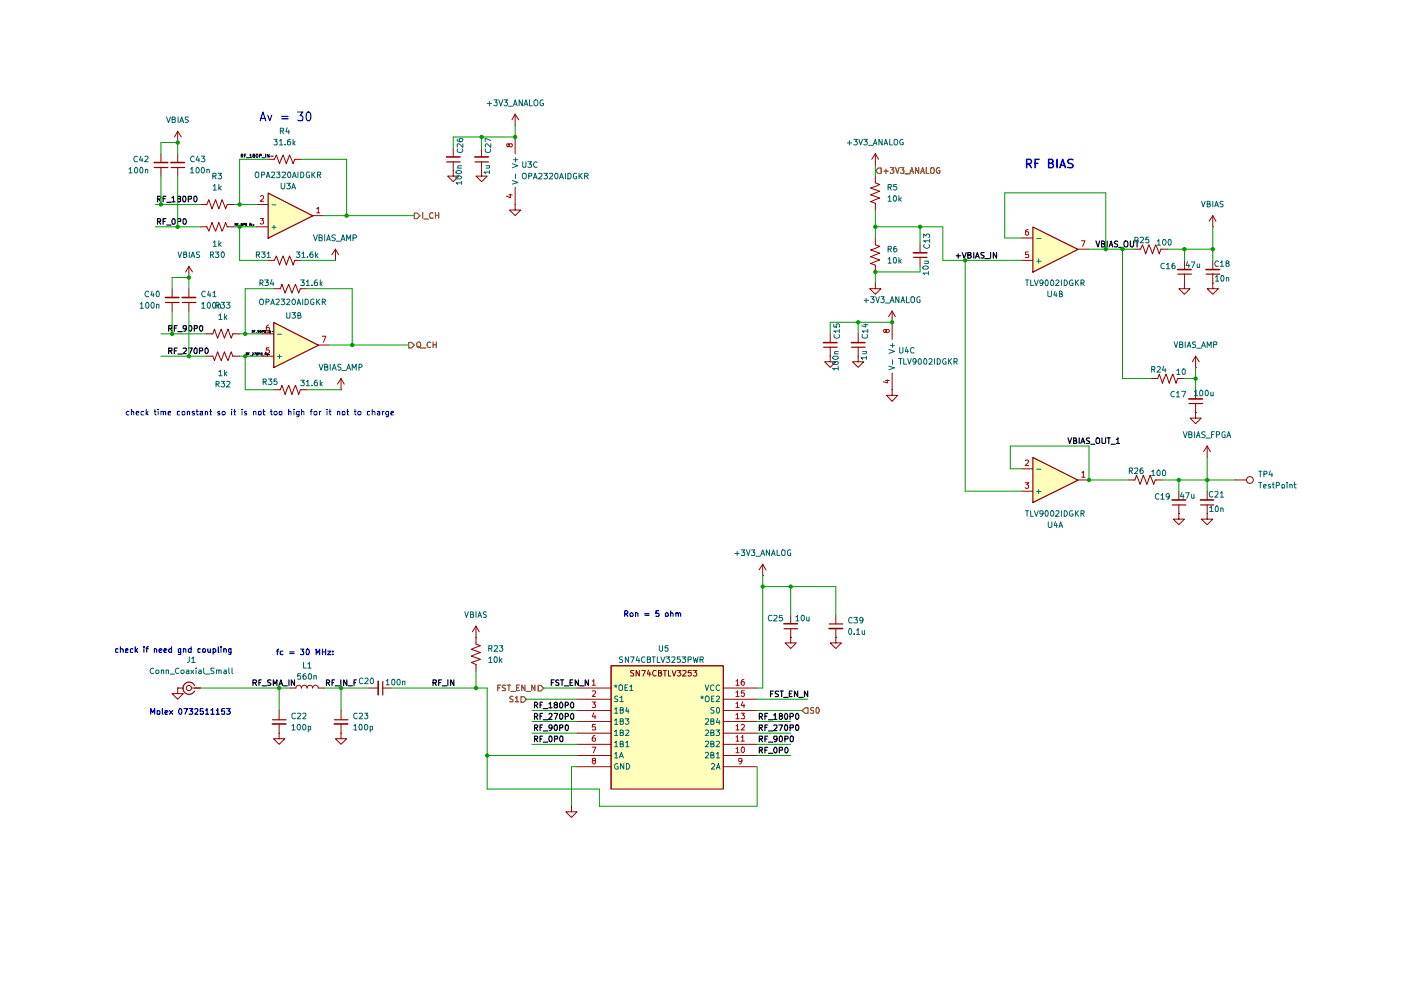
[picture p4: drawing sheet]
<svg xmlns="http://www.w3.org/2000/svg" width="297mm" height="210mm" viewBox="0 0 297 210" stroke-linecap="round" stroke-linejoin="round" font-family="sans-serif">
<g fill="#ffb">
<path d="M219 97l9.6 4.8-9.6 4.8z"/>
<path d="M219 48.1l9.6 4.8-9.6 4.8z"/>
<path d="M56.9 40.9l9.4 4.9-9.4 4.7z"/>
<path d="M58 68.4l9.5 4.8-9.5 4.7z"/>
<path d="M129.6 141.2h23.8v26.1h-23.8z"/>
</g>
<g fill="none" stroke="#910000" stroke-width=".21">
<path d="M240.4 52.8h1.4l.4-.9 .7 1.9 .7-1.9 .7 1.9 .7-1.9 .8 1.9 .3-1h1.5M251.1 55.2v1.9M251.1 58.1v1.9M257.1 48.1h.1M257.1 45.7l-.7 1.2M257.1 45.7l.7 1.2M257.1 45.7v2.4M257.1 55.2v1.9M257.1 58.1v1.9M251.1 60v1.2h1.2l-1.2 1.2-1.2-1.2h1.2M251.1 60h.1M253.5 77.9h.1"/>
<path d="M253.5 75.5v2.4M253.5 75.5l-.7 1.2M253.5 75.5l.8 1.2M257.1 60v1.2h1.2l-1.2 1.2-1.2-1.2h1.2M257.1 60h.1M216.6 99.4h2.3M244 80.3h1.4l.4-1 .7 2 .7-2 .7 2 .8-2 .6 2 .4-1h1.4M253.5 87.5v1.1h1.2l-1.2 1.2-1.2-1.2h1.2M253.5 87.5h.1M253.5 82.6v2M253.5 85.5v2M255.9 96.9h.1"/>
<path d="M255.9 94.6v2.3M255.9 94.6l-.7 1.2M255.9 94.6l.7 1.2M161.7 119.6l-.7 1.2M161.7 119.6l.7 1.2M161.7 119.6v2.4M216.6 104.1h2.3M228.5 101.8h2.4M239.2 101.8h1.4l.4-1 .7 1.9 .7-1.9 .8 1.9 .6-1.9 .8 1.9 .3-.9h1.5M249.9 108.9v1.2h1.2l-1.2 1.2-1.1-1.2h1.1M249.9 108.9h.1M249.9 104.1v1.9"/>
<path d="M249.9 107v1.9M255.9 108.9v1.2h1.2l-1.2 1.2-1.2-1.2h1.2M255.9 108.9h.1M255.9 104.1v1.9M255.9 107v1.9M261.9 101.8h2.3M161.7 122h.1M167.6 135.1v1.2h1.2l-1.2 1.2-1.1-1.2h1.1M167.6 135.1h.1M167.6 130.4v1.8M167.6 133.3v1.8M122.3 145.9h7.2"/>
<path d="M122.3 148.3h7.2M122.3 150.6h7.2M122.3 153h7.2M122.3 155.4h7.2M122.3 157.8h7.2M129.5 141.1h23.8v26.2h-23.8zM134.4 142.2h-.5l-.2 .1 .2 .4 .5 .1v.4l-.2 .1h-.5M135.6 142.2v1.1l-.7-1.1v1.1M136.1 142.2h.7l-.5 1.1M137.5 142.1l-.3 .8h.8M137.8 142.5v.8M139.1 142.2h-.5a.67 .67 0 0 0-.3 .6 .67 .67 0 0 0 .6 .5l.2-.1"/>
<path d="M139.6 142.7h.5l.1-.5h-.6v1.1h.6l.1-.4-.3-.2M140.6 142.2h.7M141 142.2v1.1M141.7 142.2v1.1h.5M142.5 142.2l.4 1.1 .4-1.1M143.6 142.2h.8l-.5 .4 .4 .1 .1 .4-.3 .2h-.3l-.2-.1M144.8 142.2h.6l.1 .3-.8 .8h.8M146.6 142.2h-.6l-.1 .5h.7v.5l-.2 .1h-.4l-.1-.1M147 142.2h.7l-.4 .4 .4 .1v.6h-.5l-.2-.1M153.3 145.9h7.2M153.3 148.3h7.2M153.3 150.6h7.2"/>
<path d="M153.3 153h7.2M153.3 155.4h7.2M153.3 157.8h7.2M122.3 160.2h7.2M122.3 162.6h7.2M129.6 167.3v-26.1h23.8v26.1M153.3 160.2h7.2M153.3 162.6h7.2"/>
<circle cx="265" cy="101.8" r=".72"/>
</g>
<path d="M249.7 58.1h2.9M255.7 58.1h2.9M219 97l9.6 4.8-9.6 4.8zM252.1 85.6h2.9M248.5 107.1h2.9M254.6 107.1h2.7M166.2 133.3h2.9" fill="none" stroke="#910000" stroke-width=".25"/>
<path d="M249.7 57.1h2.9M255.7 57.1h2.9M252.1 84.6h2.8M248.5 106h2.9M254.5 106h2.8M166.2 132.2h2.9" fill="none" stroke="#910000" stroke-width=".34"/>
<g fill="none" stroke="#b90000" stroke-width=".21">
<path d="M217.4 97.7l.4-.2 .3 .4-.8 .8h.8M217.3 102.4h.8l-.4 .4 .4 .2-.1 .5h-.5l-.2-.1M229.4 100.2l.3-.3v1.3M229.4 101.2h.6M125.6 144.4l.3-.3v1.2M125.6 146.6h.6v.4l-.6 .7h.6M125.6 148.8h.6l-.3 .5 .3 .1v.5h-.6M125.6 158.4h.7l-.5 1.2M125.6 145.3h.6M125.9 151.1l-.3 .9h.7M126.2 156l-.5 .1-.1 .9 .1 .1h.5v-.6h-.5l-.1 .1M126.2 151.6v.8"/>
<path d="M126.2 153.6h-.6v.6l.6-.1v.6h-.6M156 158.7l.4-.3v1.2M156 156.3l.4-.3v1.1M156 153.9l.4-.3v1.2M156 151.6l.4-.4v1.2M156 149.2l.4-.4v1.2M156 146.8l.4-.3v1.2M156 144.4l.4-.3v1.2M156 145.3h.7M156 159.6h.7M156 157.1h.7M156 154.8h.7"/>
<path d="M156 152.4h.7M156 150h.7M156 147.7h.7M157.1 156.3h.2l.2-.3v1.1M157.1 153.8l.2-.2h.3l.2 .2v.3l-.7 .7h.7M157.1 151.2h.7l-.3 .4 .3 .2v.5h-.7M157.1 157.1h.7M157.3 158.4h.3l.2 .2v.7l-.2 .3a.71 .71 0 0 1-.3-1.2zM157.5 148.8l-.4 .8h.8M157.7 144.1l-.4 .1a.82 .82 0 0 0 .1 1.1l.4-.2v-.5l-.4-.1-.3 .3M157.7 149.3v.7M157.8 146.5h-.6l-.1 .5h.7v.5l-.2 .2h-.3l-.2-.2"/>
<path d="M125.8 161.3l-.2-.3 .1-.2h.5v.3l-.6 .4v.2l.2 .3 .4-.2v-.4l-.1-.1M157.3 161.3l-.2 .2h-.4l-.1-.6 .5-.1 .2 .2-.2 .8-.4 .2"/>
</g>
<g fill="none" stroke="#006665" stroke-width=".21">
<path d="M219.8 99.5h.9M219.8 104.2h.9M220.2 103.8v.8M130.2 145.4l.4 .1 .2-.1M130.3 150.4l.3-.4v1.2M130.3 152.7l.3-.3v1.2M130.3 155.1l.3-.3v1.2M130.3 157.5l.3-.4v1.2M130.3 159.9l.3-.4v1.2M130.3 151.2h.7M130.3 153.6h.7M130.3 156h.7"/>
<path d="M130.3 158.3h.7M130.4 145.7l.2-.2 .1 .2M130.6 145.2v.3M131 147.7l-.4-.1-.3 .2 .1 .3 .5 .2v.5h-.6M131.2 145.4l.3-.2 .5 .2v.8l-.2 .2h-.4l-.2-.2zM131.4 147.9l.4-.3v1.2M131.4 148.8h.8M131.5 150.5h.5l.2-.3-.2-.2h-.5v1.2h.5l.2-.2v-.3l-.3-.2M131.5 152.9h.5l.2-.3-.2-.2h-.5v1.2h.5l.2-.2v-.3l-.3-.2M131.5 155.4h.4l.3-.3-.1-.2-.6-.1v1.2h.5l.2-.1v-.5h-.3M131.5 157.7h.4l.3-.2-.1-.3-.6-.1v1.2h.5l.2-.1v-.4l-.3-.1M132.5 145.8h.4"/>
<path d="M132.6 152.4h.7l-.4 .4 .4 .1v.4l-.2 .3h-.3l-.2-.2M132.7 154.9l.4-.1 .2 .3-.7 .9h.7M132.7 157.5l.3-.4v1.2M132.7 158.3h.6M132.9 149.9l-.2 .9h.6M133.1 145.2h-.6v1.2h.6M133.2 150.4v.8M133.5 145.5h.2l.2-.3v1.2M133.5 146.4h.7M148.6 147.7l.2 .2 .4-.2M148.7 148.1l.1-.2 .2 .2M148.8 147.6v.3"/>
<path d="M149.5 159.7l.2-.2h.3l.2 .2v.3l-.7 .7h.7M149.5 157.2h.7v.4l-.7 .7h.7M149.5 154.9h.7v.4l-.7 .7h.7M149.5 152.5h.7v.4l-.7 .7h.7M149.5 145.2l.4 1.2 .4-1.2M149.6 147.7l.3-.1 .3 .1a.87 .87 0 0 1 0 1.1h-.5l-.2-.4zM150.7 157.7h.4l.3-.2-.1-.3-.6-.1v1.2h.5l.2-.1v-.4l-.3-.1M150.7 155.4h.4l.3-.3-.1-.2-.6-.1v1.2h.5l.2-.1v-.5h-.3M150.7 152.9h.5l.2-.3-.2-.2h-.5v1.2h.5l.2-.2v-.3l-.3-.2M150.9 148.2h.3M151.4 150h-.5l-.2 .2 .2 .3 .5 .2v.3l-.2 .2-.5-.1M151.4 147.6h-.5v1.2h.5"/>
<path d="M151.4 145.4l-.3-.2a.67 .67 0 0 0-.5 .5 .67 .67 0 0 0 .3 .7l.5-.1M151.8 154.8h.8l-.5 .4 .4 .1v.6h-.7M151.9 159.9l.3-.4v1.2M151.9 157.2l.4-.1 .3 .4-.8 .8h.8M151.9 147.7l.4-.1 .3 .3-.8 .9h.8M152 150.1l.1-.1a.59 .59 0 0 1 .5 .4 .59 .59 0 0 1-.1 .6l-.2 .2-.3-.2zM152.1 152.3l-.2 .9h.8M152.5 152.7v.9M152.6 145.4l-.3-.2a.67 .67 0 0 0-.5 .5 .67 .67 0 0 0 .3 .7l.5-.1M130.3 160.7h.7M131 162l-.1-.1a.66 .66 0 0 0-.6 .5 .66 .66 0 0 0 .3 .7l.5-.1v-.4h-.3M131.3 160.7l.4-1.2 .5 1.2"/>
<path d="M131.4 160.4h.6M132.2 161.9v1.2l-.6-1.2v1.2M132.8 161.9a.66 .66 0 0 1 .7 .4 .66 .66 0 0 1-.2 .8h-.5zM150.7 160.1l.6-.1 .1-.2-.3-.3h-.4v1.2h.6l.1-.5-.3-.1M150.9 162.1l.4-.2 .3 .3-.8 .9h.8M151.9 163.1l.4-1.2 .4 1.2M151.9 160.7h.7M152 162.7h.6"/>
</g>
<g fill="none" stroke="#0f0f0f" stroke-width=".25">
<path d="M232.4 51.1l.4 1.3 .3-1.3M233.6 51.7l.5-.1 .1-.2-.2-.3h-.4v1.3l.6-.2v-.4l-.2-.1M234.7 51.1v1.3M235.2 52.4l.4-1.3 .3 1.3M235.2 51.9h.6M236.9 51.2l-.4-.1-.2 .3v.2l.6 .3v.3l-.1 .2-.5-.1M237.2 52.5h.9M238.4 51.3l.5-.2a.86 .86 0 0 1 0 1.3 .46 .46 0 0 1-.6-.5zM239.6 51.1v1l.3 .3 .4-.3v-1M240.7 51.1h.7M241.1 51.1v1.3M226.4 92.8l.4 1.2 .4-1.2"/>
<path d="M227.6 93.4l.5-.1v-.4l-.5-.1v1.2h.5l.2-.3-.3-.3M228.8 92.8v1.2M229.2 94l.4-1.2 .4 1.2M229.3 93.7h.6M231 92.9h-.6v.4l.5 .2 .1 .4-.1 .1h-.6M231.3 94.2h.8M232.6 92.8l.5 .2v.9l-.1 .1h-.5a.86 .86 0 0 1 .1-1.2zM233.6 92.8v1.1l.2 .1h.4l.2-.1v-1.1M234.7 92.8h.7M235.1 92.8v1.2M235.6 94.2h.8M236.7 93.2l.3-.4v1.2"/>
<path d="M236.7 94h.7M161 154.3l.6-.1v-.5h-.6v1.2M161 156.7h.6v-.6h-.6v1.2M161 159h.6v-.5h-.6v1.1M161 151.9l.6-.1v-.5h-.6v1.2M161.2 154.3l.5 .6M161.2 156.7l.5 .6M161.2 159l.5 .6M161.2 151.9l.5 .6M162.2 154.2h.4M162.2 156.7h.4M162.2 159h.4"/>
<path d="M162.2 151.8h.4M162.8 153.7h-.6v1.2M162.8 156.1h-.6v1.2M162.8 158.5h-.6v1.1M162.8 151.3h-.6v1.2M162.9 155h1M162.9 157.4h1M162.9 159.7h1M162.9 152.6h1M163.4 147.1h.4M164 146.5h-.6v1.2M164 153.8h.7v.4l-.7 .7h.7"/>
<path d="M164 151.6h.2l.2-.3v1.2M164 152.5h.7M164.2 158.5h.3l.2 .2v.7l-.3 .2a.7 .7 0 0 1-.2-1.1zM164.7 156.6l-.2 .2h-.2l-.3-.2v-.3l.2-.2 .5 .1v.8l-.5 .3M165.1 146.6h-.7v.4l.7 .4-.2 .3h-.5M165.1 153.7h.8l-.5 1.2M165.2 156.3l.2-.2 .3 .1a.66 .66 0 0 1-.2 1.1l-.3-.3zM165.2 159h.6l.1-.5h-.7v1.1M165.4 151.8l-.2-.4 .5-.1 .2 .3-.2 .2-.5 .1v.5l.2 .1h.3l.2-.2v-.3l-.2-.2M165.4 146.5h.7M165.7 146.5v1.2M166.2 147.9h.9"/>
<path d="M166.4 153.8l.1-.1a.59 .59 0 0 1 .6 .4 .59 .59 0 0 1-.2 .6l-.1 .2-.4-.2zM166.4 156.7h.5l.2-.4-.2-.2h-.5v1.2M166.5 158.5h.3a.64 .64 0 0 1 .3 .6 .64 .64 0 0 1-.4 .5l-.3-.2zM166.6 151.3a.68 .68 0 0 1 .4 .6 .68 .68 0 0 1-.4 .6l-.3-.5 .1-.6zM167.3 147.1h.5M167.5 154.3l.7-.1v-.4l-.7-.1v1.2M167.5 151.9l.7-.1v-.4l-.2-.1h-.5v1.2M167.6 156.2l.4-.1 .2 .2v.7a.35 .35 0 0 1-.4 .3 .35 .35 0 0 1-.3-.5zM167.9 146.5h-.6v1.2h.6M168.7 153.9l.2-.2a.6 .6 0 0 1 .5 .4 .6 .6 0 0 1-.2 .7l-.2 .1-.3-.3zM169 151.3a.68 .68 0 0 1 .4 .6 .68 .68 0 0 1-.4 .6l-.3-.2v-.8zM169.1 146.5v1.2l-.7-1.2v1.2"/>
<path d="M169.4 147.9h.9M171.2 146.5v1.2l-.6-1.2v1.2"/>
</g>
<path d="M170.1 150.7l.6-.6h.6v1.2h-.6z" fill="#fff"/>
<path d="M170.1 150.7l.6-.6h.6v1.2h-.6zM172.5 150.1l-.4-.1-.3 .2 .2 .4 .5 .1v.4l-.2 .2-.5-.1M173.3 150a.68 .68 0 0 1 .4 .6 .68 .68 0 0 1-.4 .7l-.3-.3v-.8z" fill="none" stroke="#765500" stroke-width=".25"/>
<path d="M216.6 55.2h2.3M216.6 50.5h2.3M228.5 52.8h2.4M177.2 135.1v1.2h1.2l-1.2 1.2-1.2-1.2h1.2M177.2 135.1h.1M177.2 130.4v1.8M177.2 133.3v1.8" fill="none" stroke="#910000" stroke-width=".21"/>
<path d="M219 48.1l9.6 4.8-9.6 4.8zM175.8 132.3h2.9" fill="none" stroke="#910000" stroke-width=".25"/>
<path d="M175.8 133.3h2.8" fill="none" stroke="#910000" stroke-width=".34"/>
<path d="M202.7 54.2h1M203.2 53.8v.9M204 53.6l.4 1.1 .5-1.1M205.2 54.1h.6v-.5h-.6v1.1h.5l.3-.4-.4-.2M206.5 53.6v1.1M206.8 54.7l.4-1.1 .4 1.1M207 54.4h.5M208.7 53.6h-.7v.4l.7 .4-.3 .3h-.4M208.8 54.8h1M210 53.6v1.1M211.3 53.6v1.1l-.7-1.1v1.1" fill="none" stroke="#0f0f0f" stroke-width=".25"/>
<path d="M218 53.4h-.6v.6l.6-.1 .1 .2-.1 .5-.6-.1M218 48.7l-.6 .2 .1 .9a.36 .36 0 0 0 .6-.2v-.2l-.3-.3-.4 .3M229.3 51.1h.7l-.5 1.1" fill="none" stroke="#b90000" stroke-width=".21"/>
<path d="M219.8 55.4h.9M219.8 50.5h.9M220.2 54.9v.9" fill="none" stroke="#006665" stroke-width=".21"/>
<path d="M185.6 36.2l.6-.6h.6v1.2h-.6z" fill="#fff"/>
<g fill="none" stroke="#765500" stroke-width=".25">
<path d="M186.2 35.6h.6v1.2h-.6l-.6-.6zM187.4 36.3h.9M187.8 35.9v.9M188.8 35.5h.7l-.4 .5 .4 .2v.3l-.2 .3h-.4l-.1-.2M189.9 35.5l.4 1.3 .3-1.3M191 35.5h.6l-.3 .5 .3 .1v.5l-.1 .2h-.4l-.1-.2M191.9 36.9h.9M192.9 36.8l.4-1.3 .4 1.3M193 36.4h.6M194.8 35.5v1.3l-.7-1.3v1.3M195.2 36.8l.4-1.3 .4 1.3M195.3 36.4h.6"/>
<path d="M196.4 35.5v1.3h.6M197.3 35.7l.5-.2a.86 .86 0 0 1 0 1.3l-.5-.2zM199.2 35.6l-.1-.1a.64 .64 0 0 0-.6 .6 .64 .64 0 0 0 .5 .7l.3-.2v-.4h-.3"/>
</g>
<g fill="none" stroke="#910000" stroke-width=".21">
<path d="M185.6 35h.1M185.6 37.3v1.5l.9 .3-1.9 .8 1.9 .7-1.9 .7 1.9 .7-1.9 .8 1 .3v1.4M185.6 32.6l-.8 1.2M185.6 32.6l.7 1.2M185.6 32.6v2.4M185.6 50.5v1.4l.9 .3-1.9 .8 1.9 .7-1.9 .7 1.9 .7-1.9 .8 1 .3v1.5M195.1 51.6v2M195.1 54.5v2M176 75.5v1.2h1.2l-1.2 1.2-1.2-1.2h1.2M176 75.5h.1M176 70.8v1.8M176 73.6v1.9"/>
<path d="M181.9 75.5v1.2h1.2l-1.2 1.2-1.1-1.2h1.1M181.9 75.5h.1M181.9 70.8v1.8M181.9 73.6v1.9M185.6 60v1.2h1.2l-1.2 1.2-1.2-1.2h1.2M185.6 60h.1M189.1 68.3h.1M189.1 66l-.7 1.1M189.1 66l.7 1.1M189.1 66v6M189.1 79.1v3.5M189.1 82.6v1.2h1.2l-1.2 1.3-1.1-1.3h1.1"/>
<path d="M189.1 82.6h.1M100.9 135.1h.1M100.9 132.8v3.8l1 .3-2 .8 2 .6-2 .8 2 .7-2 .7 1 .4v1.4M100.9 132.8l-.7 1.1M100.9 132.8l.7 1.1M78.2 145.9h2M81.1 145.9h1.9M121.2 170.9v1.2h1.1l-1.1 1.2-1.2-1.2h1.2M121.2 170.9h.1"/>
</g>
<path d="M193.7 54.6h2.9M174.6 73.6h2.9M180.6 73.6h2.8M81.2 144.5v2.9" fill="none" stroke="#910000" stroke-width=".25"/>
<path d="M193.6 53.6h2.9M174.6 72.6h2.9M180.5 72.6h2.9M80.2 144.4v2.9" fill="none" stroke="#910000" stroke-width=".34"/>
<path d="M187.9 70l.1-.2h.4l.2 .2v.3l-.3 .2h-.3l-.3-.7-.3 .1v.5l.1 .1 .4-.2M187.7 80.7h.9M188.1 80.5v.7l-.8-.3" fill="none" stroke="#b90000" stroke-width=".21"/>
<path d="M188.5 77.6l1.2 .4-1.2 .4M188.5 74.1l1.2 .4-1.2 .4M188.8 73.2h.9M189.2 72.8v.9M189.2 76.3v.9" fill="none" stroke="#006665" stroke-width=".21"/>
<g fill="none" stroke="#0f0f0f" stroke-width=".25">
<path d="M91.8 144.7h.6l.1-.5-.7-.1v1.2M92.2 144.7l.3 .6M93 144.7h.4M93.6 144.1h-.6v1.2M93.8 145.4h.9M95 144.1v1.2M96.2 144.1v1.2l-.7-1.2v1.2M113.3 151.9l.6-.1 .1-.3-.3-.2h-.4v1.2M113.3 154.3l.6-.1 .1-.3-.2-.2h-.5v1.2M113.3 156.7h.5l.2-.4-.2-.2h-.5v1.2M113.3 149.6h.4l.3-.5-.3-.2h-.4v1.2M113.6 151.9l.4 .6"/>
<path d="M113.6 154.3l.4 .6M113.6 156.7l.4 .6M113.6 149.6l.4 .5M114.5 151.8h.4M114.5 154.2h.4M114.5 156.7h.4M114.5 149.5h.4M115 151.3h-.5v1.2M115 153.7h-.5v1.2M115 156.1h-.5v1.2M115 148.9h-.5v1.2M115.2 152.6h.9"/>
<path d="M115.2 155h.9M115.2 157.4h.9M115.2 150.2h.9M116.4 151.4l.4-.1 .3 .3-.8 .9h.8M116.4 149.2l.3-.3v1.2M116.4 150.1h.7M116.5 156.2l.4-.1a.86 .86 0 0 1-.1 1.2l-.3-.1zM116.9 144.7h.4M117.1 154.2l-.1 .2h-.5l-.1-.2 .1-.5 .5 .1a.85 .85 0 0 1-.3 1.1h-.2M117.5 151.3h.7l-.5 1.2M117.5 144.1h-.6v1.2M117.6 156.7h.6v-.6h-.6v1.2"/>
<path d="M117.6 153.7h.4l.2 .2v.7l-.3 .3a.71 .71 0 0 1-.3-1.2zM117.7 149.4l-.2-.3 .2-.2h.3l.2 .4-.5 .1-.2 .2 .1 .5 .6-.1v-.4l-.2-.2M118.5 144.2l-.4-.1-.3 .3 .3 .3 .4 .2v.3h-.7M118.7 154.3l.6-.1v-.4l-.6-.1v1.2M118.8 156.1h.4l.1 .2v.7l-.3 .3a.84 .84 0 0 1-.2-1.2zM118.8 144.1h.7M118.9 151.3a.68 .68 0 0 1 .4 .6 .68 .68 0 0 1-.4 .6l-.2-.2v-.8zM118.9 148.9a.71 .71 0 0 1 .3 1.2h-.4l-.1-.2v-.8zM119.2 144.1v1.2M119.7 145.4h.9M119.8 151.9l.6-.1v-.5h-.6v1.2M119.8 153.9l.2-.2a.6 .6 0 0 1 .6 .4 .6 .6 0 0 1-.2 .7l-.3 .1-.3-.3z"/>
<path d="M119.8 149.6l.6-.1v-.5l-.6-.1v1.2M120.9 144.7h.4M121.1 151.3h.3l.2 .2v.8l-.2 .2a.71 .71 0 0 1-.3-1.2zM121.1 149l.3-.1 .2 .2v.8l-.1 .2h-.4l-.2-.5zM121.5 144.1h-.6v1.2h.6M122.6 144.1v1.2l-.6-1.2v1.2M122.9 145.4h.9M124.8 144.1v1.2l-.7-1.2v1.2"/>
</g>
<path d="M110.4 147.7h.6l.6 .6-.6 .6h-.6z" fill="#fff"/>
<path d="M108.8 147.7l-.5-.1-.2 .3 .1 .2 .6 .3v.3l-.7 .1M109.3 148l.3-.4v1.2M109.3 148.8h.6M110.4 147.7h.6l.6 .6-.6 .6h-.6z" fill="none" stroke="#765500" stroke-width=".25"/>
<path d="M114.1 145.3h.6l.6 .6-.6 .6h-.6z" fill="#fff"/>
<path d="M105.5 145.8h.5M106.1 145.2h-.6v1.2M107.1 145.3h-.5a.57 .57 0 0 0 .5 .7v.4h-.6M107.5 145.2h.7M107.9 145.2v1.2M108.3 146.6h1M109.5 145.8h.4M110.1 145.2h-.6v1.2h.6M111.3 145.2v1.2l-.7-1.2v1.2M111.5 146.6h1M113.4 145.2v1.2l-.7-1.2v1.2M114.1 145.3h.6l.6 .6-.6 .6h-.6z" fill="none" stroke="#765500" stroke-width=".25"/>
<g fill="none" stroke="#910000" stroke-width=".21">
<path d="M34.1 32.6v1.9M34.1 35.5v1.8M37.7 30.2h.1M37.7 27.9l-.7 1.1M37.7 27.9l.7 1.1M37.7 27.9v2.3M37.7 32.6v1.9M37.7 35.5v1.8M56.8 33.8h1.4l.4-.9 .7 1.8 .7-1.8 .7 1.8 .7-1.8 .7 1.8 .4-.9h1.4M40 58.8h.1M40 56.5l-.6 1.2M40 56.5l.8 1.2"/>
<path d="M40 56.5v2.3M42.5 43.3h1.4l.4-1 .7 2 .7-2 .7 2 .7-2 .7 2 .4-1h1.4M42.5 48.1h1.4l.4 .9 .7-1.8 .7 1.8 .7-1.8 .7 1.8 .7-1.8 .4 .9h1.4M54.4 43.3h2.4M54.4 48.1h2.4M56.8 55.2h1.4l.4-.9 .7 1.9 .7-1.9 .7 1.9 .7-1.9 .7 1.9 .4-1h1.4M66.3 45.7h2.4"/>
</g>
<g fill="none" stroke="#0f0f0f" stroke-width=".25">
<path d="M33.4 42.2l.6-.1v-.5h-.6v1.2M33.4 46.9h.6v-.5h-.6v1.1M33.7 42.2l.4 .6M33.7 46.9l.4 .6M34.6 42.1h.4M34.6 46.9h.4M35.2 41.6h-.6v1.2M35.2 46.4h-.6v1.1M35.3 42.9h1M35.3 47.7h1M36.4 42l.4-.4v1.2M36.4 42.8h.7"/>
<path d="M36.6 46.4h.3l.2 .2v.8l-.1 .1h-.4a.78 .78 0 0 1 0-1.1zM37.6 46.9h.6l.1-.5h-.7v1.1M37.8 42.1l-.2-.4 .5-.1 .2 .3-.2 .2-.5 .1v.5l.2 .1h.3l.2-.3v-.2l-.2-.2M38.8 41.7l.4-.1a.91 .91 0 0 1 0 1.2l-.4-.1zM38.9 46.4h.3a.84 .84 0 0 1 .1 1.1h-.3l-.2-.1zM39.9 42.2l.7-.1v-.4l-.7-.1v1.2M41.1 41.8l.2-.2a.6 .6 0 0 1 .6 .5 .6 .6 0 0 1-.5 .7l-.3-.3z"/>
</g>
<path d="M32.7 35.5h2.9M36.3 35.5h2.9M56.9 40.9l9.4 4.9-9.4 4.7z" fill="none" stroke="#910000" stroke-width=".25"/>
<path d="M32.7 34.5h2.9M36.2 34.5h2.9" fill="none" stroke="#910000" stroke-width=".34"/>
<g fill="none" stroke="#0f0f0f" stroke-width=".21">
<path d="M51.1 33h.4v-.3h-.4v.7M51.3 33l.2 .4M51.8 33h.3M52.2 32.7h-.4v.7M52.2 33.4h.6M52.9 32.9l.3-.2v.7M52.9 33.4h.4M53.8 33l-.2-.1 .1-.2h.2l.1 .2-.3 .1-.1 .3 .4 .1-.1-.4M54.4 32.7l.3 .2-.1 .5h-.2l-.1-.3zM55 33h.4v-.3h-.4v.7M55.5 33.4h.6M56.3 32.7v.7"/>
<path d="M57.1 32.7v.7l-.5-.7v.7M57.4 33.1h.5M49.8 47.6h.3l.1-.1-.4-.1v.5M50 47.6l.2 .3M50.3 47.6h.2M50.6 47.4h-.3v.5M50.6 48h.4M51.2 47.4l.2 .1-.1 .4-.2-.1zM51.5 47.6h.3l.1-.1-.4-.1v.5M52.1 47.4l.2 .1-.1 .4-.2-.1zM52.4 48h.3M52.9 47.4v.5"/>
<path d="M53.4 47.4v.5l-.4-.5v.5M53.6 47.7h.4M53.7 47.5v.4"/>
</g>
<path d="M55.2 41.7l.2-.2h.3l.2 .2v.3l-.7 .7h.7M55.2 46.3h.7l-.4 .4 .4 .1v.5l-.2 .2h-.3l-.2-.2M67.1 44.3l.4-.4v1.2M67.1 45.1h.7" fill="none" stroke="#b90000" stroke-width=".21"/>
<path d="M57.7 43.4h.8M57.7 48.2h.8M58.1 47.8v.8" fill="none" stroke="#006665" stroke-width=".21"/>
<path d="M87.8 45.2h.6l.6 .6-.6 .6h-.6z" fill="#fff"/>
<path d="M87.8 45.2h.6l.6 .6-.6 .6h-.6zM89.6 45.1v1.2M89.9 46.4h.9M91.8 45.2l-.2-.1a.67 .67 0 0 0-.5 .5 .67 .67 0 0 0 .2 .7l.5-.1M92.3 45.1v1.2M92.3 45.7h.7M93 45.1v1.2" fill="none" stroke="#765500" stroke-width=".25"/>
<path d="M94.7 34.3h2.9M100.7 34.3h2.9" fill="none" stroke="#910000" stroke-width=".25"/>
<path d="M94.7 33.3h2.8M100.7 33.3h2.8" fill="none" stroke="#910000" stroke-width=".34"/>
<path d="M96.1 36.2v1.1h1.2l-1.2 1.2-1.2-1.2h1.2M96.1 36.2h.1M96.1 31.4v1.9M96.1 34.3v1.9M102.1 36.2v1.1h1.2l-1.2 1.2-1.2-1.2h1.2M102.1 36.2h.1M102.1 31.4v1.9M102.1 34.3v1.9" fill="none" stroke="#910000" stroke-width=".21"/>
<path d="M86.7 72.6h.5l.6 .6-.6 .6h-.5z" fill="#fff"/>
<path d="M86.7 72.6h.5l.6 .6-.6 .6h-.5zM88.4 72.7l.3-.2a.6 .6 0 0 1 .5 .6 .6 .6 0 0 1-.5 .6l-.4-.4zM88.6 73.4h.3l.3 .4M89.4 73.8h.9M91.3 72.6l-.2-.1a.6 .6 0 0 0-.6 .6 .6 .6 0 0 0 .6 .6l.2-.1M91.8 72.5v1.2M91.8 73.1h.7M92.5 72.5v1.2" fill="none" stroke="#765500" stroke-width=".25"/>
<g fill="none" stroke="#910000" stroke-width=".21">
<path d="M109.2 26.6h.1M109.2 24.2l-.7 1.2M109.2 24.2l.8 1.2M109.2 24.2v2.4M109.2 29v3.6M109.2 39.7v3.6M71.1 55.2h.1M71.1 52.8l-.7 1.2M71.1 52.8l.7 1.2M71.1 52.8v2.4M109.2 43.3v1.2h1.2l-1.2 1.2-1.2-1.2h1.2M109.2 43.3h.1"/>
<path d="M36.5 61.2v1.9M36.5 64.1v1.9M40 61.2v1.9M40 64.1v1.9M43.7 75.5h1.4l.4 1 .6-1.9 .8 1.9 .7-1.9 .7 1.9 .7-1.9 .4 .9h1.4M43.7 70.8h1.4l.4-1 .6 1.9 .8-1.9 .7 1.9 .7-1.9 .7 1.9 .4-.9h1.4M55.5 75.5h2.5M55.5 70.8h2.5M58 61.2h1.4l.4-.9 .7 1.8 .7-1.8 .7 1.8 .8-1.8 .6 1.8 .4-.9h1.4M67.5 73.2h2.3M58 82.6h1.4l.4-.9 .7 2 .7-2 .7 2 .8-2 .6 2 .4-1.1h1.4M72.3 82.6h.1"/>
<path d="M72.3 80.3l-.8 1.1M72.3 80.3l.7 1.1M72.3 80.3v2.3M37.7 145.9v1.2h1.2l-1.2 1.2-1.2-1.2h1.2M37.7 145.9h.1M37.7 145.9h1.2M40.6 145.9h1.9M59.2 155.4v1.2h1.2l-1.2 1.2-1.2-1.2h1.2M59.2 155.4h.1M59.2 150.6v2M59.2 153.5v1.9M61.6 145.9h1.1a.59 .59 0 0 1 .6-.6 .59 .59 0 0 1 .6 .6 .59 .59 0 0 1 .6-.6 .59 .59 0 0 1 .6 .6 .59 .59 0 0 1 .6-.6 .59 .59 0 0 1 .6 .6 .59 .59 0 0 1 .6-.6 .59 .59 0 0 1 .6 .6h1.2"/>
<path d="M72.3 155.4v1.2h1.2l-1.2 1.2-1.2-1.2h1.2M72.3 155.4h.1M72.3 150.6v2M72.3 153.5v1.9"/>
<circle cx="40" cy="145.9" r=".55"/>
</g>
<path d="M107.9 30.6l.1-.1h.5v.6a.51 .51 0 0 1-.6-.6h-.4l-.1 .4 .3 .3 .2-.3M107.9 41.3h.7M108.2 41.1v.8l-.8-.3M57 68.9l-.4 .1-.1 .3v.7l.5 .1 .1-.2v-.3l-.1-.2h-.4l-.1 .2M57.1 73.7h-.6v.6h.6v.4l-.2 .2-.4-.1M68.3 71.3h.8l-.5 1.3" fill="none" stroke="#b90000" stroke-width=".21"/>
<path d="M108.6 38.3l1.2 .4-1.2 .3M108.6 34.7l1.2 .4-1.2 .5M108.9 33.9h.9M109.3 33.4v1M109.3 36.9v.9M58.8 75.6h.9M58.8 70.9h.9M59.3 75.2v.8" fill="none" stroke="#006665" stroke-width=".21"/>
<g fill="none" stroke="#0f0f0f" stroke-width=".25">
<path d="M35.8 74.4h.6v-.5l-.6-.1v1.2M35.8 69.6h.6v-.5l-.6-.1v1.2M36.1 74.4l.3 .6M36.1 69.6l.3 .6M37 74.4h.4M37 69.6h.4M37.5 73.8h-.5v1.2M37.5 69h-.5v1.2M37.7 75.1h1M37.7 70.3h1M38.8 73.9h.7v.4l-.7 .7h.7M39.5 69.6l-.1 .1h-.4l-.2-.1v-.4l.2-.2 .5 .1v.8l-.2 .2-.3 .1"/>
<path d="M39.9 73.8h.9l-.5 1.2M40.1 69.1l.1-.1a.59 .59 0 0 1 .5 .4 .59 .59 0 0 1-.1 .7l-.2 .1-.3-.1zM41.2 69.6h.6v-.6h-.6v1.2M41.3 73.9l.2-.1 .3 .2v.7l-.4 .3a.7 .7 0 0 1-.1-1.1zM42.3 74.4h.6l.1-.5-.7-.1v1.2M42.5 69h.3l.2 .2v.8l-.3 .2a.71 .71 0 0 1-.2-1.2zM43.6 73.9l.2-.1a.64 .64 0 0 1 .4 .6 .64 .64 0 0 1-.5 .6l-.2-.3zM53.6 144.7h.6l.2-.1-.1-.4-.7-.1v1.2M54 144.7l.4 .6M54.9 144.7h.3M55.4 144.1h-.5v1.2M55.6 145.4h.9"/>
<path d="M57.4 144.2h-.6v.4l.6 .4-.2 .3-.4-.1M58 145.3v-1.2l.3 .9 .4-.9v1.2M59.1 145.3l.5-1.2 .3 1.2M59.2 145h.6M60.1 145.4h.8M61.3 144.1v1.2M62.4 144.1v1.2l-.6-1.2v1.2M69.2 144.7h.5l.2-.1-.1-.4-.6-.1v1.2M69.5 144.7l.4 .6M70.4 144.7h.3M70.9 144.1h-.5v1.2M71.1 145.4h.9"/>
<path d="M72.3 144.1v1.2M73.5 144.1v1.2l-.6-1.2v1.2M73.9 145.4h.8M75.1 144.7h.3M75.6 144.1h-.5v1.2"/>
</g>
<path d="M35.1 64.1h2.9M38.7 64.1h2.8M58 68.4l9.5 4.8-9.5 4.7zM41.2 145.3a1.3 1.3 0 0 0-1.9-.4 1.3 1.3 0 0 0 0 2 1.3 1.3 0 0 0 1.9-.4M57.8 152.6h2.9M70.9 152.6h2.9" fill="none" stroke="#910000" stroke-width=".25"/>
<path d="M35.1 63.1h2.8M38.6 63.1h2.9M57.7 153.5h2.9M70.9 153.5h2.8" fill="none" stroke="#910000" stroke-width=".34"/>
<g fill="none" stroke="#0f0f0f" stroke-width=".21">
<path d="M52.2 75.1h.3v-.2l-.3-.1v.5M52.4 75.1l.1 .2M52.7 75.1h.2M53 74.8h-.3v.5M53 75.3h.4M53.5 74.9h.2l-.2 .4h.2M53.5 70.3l.2-.1-.1-.1h-.1v.5M53.6 70.3l.1 .3M53.9 74.8h.3l-.2 .5M53.9 70.3h.2M54.1 70.1h-.2v.5M54.2 70.6h.4"/>
<path d="M54.5 74.8l.2 .1-.1 .4h-.2zM54.8 75.1h.3l.1-.2-.4-.1v.5M54.9 70.2l-.2 .1v-.2h.2v.3l-.2 .2M55.2 70.1a.22 .22 0 0 1 .2 .2 .22 .22 0 0 1-.2 .2zM55.4 74.8l.2 .1-.1 .4h-.2zM55.6 70.3h.2v-.2h-.2v.5M55.7 75.3h.3M56.1 70.1a.22 .22 0 0 1 .2 .2 .22 .22 0 0 1-.2 .2zM56.2 74.8v.5M56.4 70.6h.4M56.7 74.8v.5l-.4-.5v.5M56.9 75.1h.3"/>
<path d="M56.9 70.1v.5M57 75v.3M57.4 70.1v.5l-.3-.5v.5M57.6 70.3h.4"/>
</g>
<g fill="none" stroke="#090" stroke-width=".21">
<path d="M34.1 32.6v-2.4h3.6v2.4M34.1 37.3v6M37.7 37.3v10.8M56.8 33.8h-6v9.5M63.9 33.8h9.6v11.9M102.1 29v2.4M109.2 26.6v2.4h-13.1v2.4M185.6 35v2.3M32.9 48.1h9.6M32.9 43.3h9.6M49.6 48.1h4.8M49.6 43.3h4.8"/>
<path d="M50.8 48.1v7.1h6M63.9 55.2h7.2M68.7 45.7h19.1M185.6 48.1h14.3v7.1h16.7M185.6 44.5v6M195.1 56.5v1.2h-9.5v2.3M195.1 48.1v3.5M204.6 55.2v48.9h12M216.6 50.5h-3.6v-9.6h21.4v11.9M230.9 52.8h9.5M238 52.8v27.5h6M247.6 52.8h9.5"/>
<path d="M251.1 52.8v2.4M257.1 48.1v7.1M34.1 70.8h9.6M34.1 75.5h9.6M36.5 61.2v-2.4h3.5v2.4M36.5 66v4.8M40 66v9.5M50.8 70.8h4.7M50.8 75.5h4.7M52 75.5v7.1h6M58 61.2h-6v9.6M65.1 61.2h9.6v12"/>
<path d="M69.8 73.2h16.8M181.9 68.3v2.5M189.1 68.3h-13.1v2.5M253.5 77.9v4.7M65.1 82.6h7.2M216.6 99.4h-2.4v-4.8h16.7v7.2h8.3M251.1 80.3h2.4M255.9 96.9v7.2M246.4 101.8h15.5M249.9 101.8v2.3M161.7 122v23.9h-1.2M161.7 124.4h15.5v6"/>
<path d="M167.6 124.4v6M42.5 145.9h19.1M59.2 145.9v4.7M68.7 145.9h9.5M72.3 145.9v4.7M83 145.9h20.3v21.4h23.8v3.6h33.4v-8.3M100.9 142.3v3.6M111.6 148.3h10.7M112.8 155.4h9.5M112.8 153h9.5M112.8 157.8h9.5M112.8 150.6h9.5"/>
<path d="M115.2 145.9h7.1M160.5 155.4h7.1M160.5 153h7.1M160.5 157.8h7.1M160.5 148.3h10.8M160.5 150.6h9.5M103.3 160.2h19M122.3 162.6h-1.1v8.3M160.5 160.2h7.1"/>
</g>
<g fill="none" stroke="#0000ca" stroke-width=".25">
<path d="M55.2 25.6l.6-1.9 .5 1.9M55.3 25.1h.9M56.8 24.4l.4 1.2 .4-1.2M59.7 24.7h1.4M59.7 25.2h1.4M63.1 23.7h1.1l-.6 .8 .5 .2v.7l-.2 .2h-.5l-.3-.2M65.1 23.9l.2-.2a1.08 1.08 0 0 1 .4 1.8l-.4 .1-.3-.3-.1-.8zM25 137.6h-.5v.6l.5 .1M25.5 137.6l.4-.1 .2 .2v.6M25.5 137.1v1.2M26.6 138l.5-.2v-.2h-.5v.7h.5M28.2 137.6h-.6v.6l.6 .1"/>
<path d="M28.7 137.1v1.2M28.8 137.9l.4 .4M29.2 137.5l-.5 .5M30.5 137.1v.2M30.5 137.5v.8M30.9 137.5h.6M31.5 137.1l-.4 .2v1M32.7 137.6l.4-.1 .1 .2v.6M32.7 137.5v.8M33.7 138l.6-.2-.1-.3-.5 .2v.4l.1 .2h.4M34.8 138l.5-.2-.1-.3-.4 .2v.4v.2h.5M36.4 137.1v1.2h-.5l-.1-.2 .1-.5h.5"/>
<path d="M38.3 137.5v1.1l-.5 .1M38.3 137.6h-.5v.6l.5 .1M38.9 137.6l.3-.1 .2 .2v.6M38.9 137.5v.8M40.5 137.1v1.2h-.5v-.7h.5M42.5 137.6h-.5v.6l.5 .1M43 137.6h.5v.7l-.5-.1zM44.1 137.5l.1 .8 .4-.1M44.6 137.5v.8M45.2 137.6l.3-.1 .3 .3v.3l-.2 .2h-.4M45.2 137.5v1.2M46.3 137.1v1.2h.1"/>
<path d="M46.9 137.1v.2M46.9 137.5v.8M47.5 137.6l.3-.1 .2 .2v.6M47.5 137.5v.8M49 137.5v1.1l-.5 .1M49 137.6h-.5v.6l.5 .1M58.6 138h.5M59.1 137.6l-.3 .2v1M60 138h-.4l-.2 .2 .1 .5h.5M61.4 138.2h1M61.4 138.6h1M63.7 137.6h.7l-.3 .4 .3 .2v.5h-.7"/>
<path d="M65 137.7l.3-.1a.78 .78 0 0 1 0 1.2l-.3-.1zM67 138.8v-1.2l.4 .9 .4-.9v1.2M68.4 138.2h.6M68.4 137.6v1.2M69 137.6v1.2M69.5 138h.6l-.6 .8h.6M70.6 138.7v.1M70.6 138v.2M132.5 130.2h.4l.2-.3v-.3l-.6-.1v1.2M132.7 130.2l.4 .5M133.6 130h.6v.5l-.1 .2h-.4l-.1-.2zM134.7 130l.4-.1 .2 .2v.6"/>
<path d="M134.7 129.9v.8M136.7 130.1h.9M136.7 130.4h.9M139.7 129.5h-.6v.6l.5-.1 .1 .2v.3l-.1 .2-.5-.1M141.1 130h.5v.7l-.5-.1zM142.2 130l.3-.1 .2 .2v.6M142.2 129.5v1.2M143.3 130l.3-.1 .2 .2v.6M143.3 129.9v.8M143.8 130.1l.2-.2 .3 .2v.6M32 151.4v-1.2l.4 .9 .4-.9v1.2M33.3 150.7h.5v.7l-.5-.1z"/>
<path d="M34.4 150.2v1.1l.2 .1M35 151.1l.6-.2-.1-.2h-.5v.7h.5M35.9 150.7l.7 .7M36.6 150.7l-.7 .7M38.1 150.2a.75 .75 0 0 1 .3 1.2h-.3l-.2-.4 .1-.6zM39 150.2h.8l-.6 1.2M40.1 150.2h.8l-.5 .5h.4l.1 .2-.1 .5-.7-.1M41.3 150.4l.1-.2h.4l.2 .2v.3l-.7 .7h.7M43.1 150.2h-.6v.6l.5-.1 .1 .2v.4l-.1 .1-.5-.1M43.6 150.6l.3-.4v1.2M43.6 151.4h.6M44.7 150.6l.4-.4v1.2"/>
<path d="M44.7 151.4h.7M45.8 150.6l.4-.4v1.2M45.8 151.4h.7M47.6 150.2h-.6l-.1 .6 .6-.1 .1 .6h-.7M48 150.2h.8l-.4 .5 .4 .2v.4l-.2 .1-.6-.1"/>
</g>
<path d="M217.7 34.7l.8-.1 .2-.2-.1-.4-.2-.2h-.7v1.8M218.1 34.7l.6 .9M219.5 34.6h.5M220.3 33.8h-.8v1.8M222.3 34.6h.6l.3-.1 .1-.4-.2-.2-.8-.1v1.8h.7l.4-.4a.46 .46 0 0 0-.5-.6M224.1 33.8v1.8M224.7 35.6l.6-1.8 .6 1.8M224.9 35.1h.8M227.5 33.9l-.8-.1-.3 .3 .2 .4 .8 .4v.5l-.2 .2-.8-.1" fill="none" stroke="#0000ca" stroke-width=".34"/>
<g fill="none" stroke="#0000ca" stroke-width=".21">
<path d="M27.3 87.3l-.3-.1-.2 .3v.3l.1 .2h.4M27.9 87.3l.3-.1 .2 .2v.6M27.9 86.8v1.2M28.9 87.6l.6-.1-.2-.3-.4 .2v.4l.1 .2h.4M30.5 87.3a.36 .36 0 0 0-.6 .2l.1 .5h.5M31 86.8v1.2M31.1 87.5l.3 .5M31.4 87.2l-.4 .4M32.7 87.2h.4M32.9 86.8v1l.2 .2M33.5 86.8v.1M33.5 87.2v.8"/>
<path d="M34.1 87.3l.4-.1 .1 .2v.6M34.1 87.2v.8M34.6 87.4l.2-.2 .3 .2v.6M35.6 87.6l.6-.1v-.2h-.6v.7h.6M38.1 87.3h-.5v.6l.5 .1M38.6 87.3h.5v.7l-.5-.1zM39.7 87.3l.3-.1 .2 .2v.6M39.7 87.2v.8M41.2 87.3l-.3-.1-.2 .2 .2 .2h.3v.4h-.5M41.6 87.2h.5M41.7 86.8v1l.1 .2h.3M42.4 87.3h.5v.7h-.5v-.4l.5-.1"/>
<path d="M43.5 87.3l.4-.1 .1 .2v.6M43.5 87.2v.8M44.4 87.2h.5M44.6 86.8v1.2h.3M46.6 87.3l-.3-.1-.2 .2 .2 .2h.3v.4h-.5M47.2 87.3h.5l.1 .5-.2 .2h-.4l-.1-.2zM49.1 86.8v.1M49.1 87.2v.8M49.5 87.2h.5M49.7 86.8v1l.3 .2M51.3 86.8v.1M51.3 87.2v.8"/>
<path d="M52.2 87.3l-.2-.1-.2 .2 .2 .2h.2v.4h-.4M53.8 87.3l.3-.1 .2 .2v.6M53.8 87.2v.8M54.8 87.3h.6l-.1 .7-.5-.1zM55.7 87.2h.5M55.9 86.8v1l.1 .2h.2M57.3 87.2h.4M57.5 86.8v1l.2 .2M58.2 87.3h.5l.1 .5-.2 .2h-.3l-.2-.2zM59.3 87.3h.5l-.1 .7h-.4zM61.2 87.3h.5v.7M61.2 86.8v1.2"/>
<path d="M62.3 86.8v.1M62.3 87.2v.8M63.4 87.2v.9l-.2 .3-.3-.1M63.4 87.3a.36 .36 0 0 0-.6 .2l.1 .5h.5M63.9 87.3h.5v.7M63.9 86.8v1.2M65.8 87.2h.4M66.2 86.8l-.2 .2v1M66.6 87.3h.5l.1 .5-.1 .2h-.4l-.2-.2zM67.7 87.2v.8M68.1 87.2l-.4 .1v.2M69.3 86.8v.1"/>
<path d="M69.3 87.2v.8M69.8 87.2h.4M69.9 86.8v1l.3 .2M71.5 87.3l.4-.1 .2 .2v.6M71.5 87.2v.8M72.6 87.3h.5v.7l-.5-.1zM73.5 87.2h.4M73.7 86.8v1l.2 .2M75.1 87.2h.4M75.3 86.8v1l.2 .2M75.9 87.3h.6v.5l-.1 .2h-.4l-.1-.2zM78.4 87.3h-.5v.6l.5 .1"/>
<path d="M78.9 87.3l.4-.1 .2 .2v.6M78.9 86.8v1.2M80 87.3h.5v.7h-.5v-.4l.5-.1M81.1 87.2v.8M81.4 87.2l-.3 .3M82.4 87.2v.9l-.3 .3-.2-.1M82.4 87.3a.36 .36 0 0 0-.6 .2l.1 .5h.5M82.9 87.6l.5-.1v-.2h-.5v.7h.5"/>
</g>
<g fill="#090">
<circle cx="230.9" cy="101.8" r=".47"/>
<circle cx="249.9" cy="101.8" r=".47"/>
<circle cx="238" cy="52.8" r=".47"/>
<circle cx="253.5" cy="80.3" r=".47"/>
<circle cx="255.9" cy="101.8" r=".47"/>
<circle cx="257.1" cy="52.8" r=".47"/>
<circle cx="251.1" cy="52.8" r=".47"/>
<circle cx="161.7" cy="124.4" r=".47"/>
<circle cx="167.6" cy="124.4" r=".47"/>
<circle cx="204.6" cy="55.2" r=".47"/>
<circle cx="234.4" cy="52.8" r=".47"/>
<circle cx="185.6" cy="48.1" r=".47"/>
<circle cx="185.6" cy="57.7" r=".47"/>
<circle cx="195.1" cy="48.1" r=".47"/>
<circle cx="189.1" cy="68.3" r=".47"/>
<circle cx="181.9" cy="68.3" r=".47"/>
<circle cx="103.3" cy="160.2" r=".47"/>
<circle cx="100.9" cy="145.9" r=".47"/>
<circle cx="72.3" cy="145.9" r=".47"/>
<circle cx="40" cy="58.8" r=".47"/>
<circle cx="37.7" cy="48.1" r=".47"/>
<circle cx="34.1" cy="43.3" r=".47"/>
<circle cx="37.7" cy="30.2" r=".47"/>
<circle cx="73.5" cy="45.7" r=".47"/>
<circle cx="50.8" cy="43.3" r=".47"/>
<circle cx="50.8" cy="48.1" r=".47"/>
<circle cx="109.2" cy="29" r=".47"/>
<circle cx="102.1" cy="29" r=".47"/>
<circle cx="59.2" cy="145.9" r=".47"/>
<circle cx="74.7" cy="73.2" r=".47"/>
<circle cx="52" cy="70.8" r=".47"/>
<circle cx="36.5" cy="70.8" r=".47"/>
<circle cx="40" cy="75.5" r=".47"/>
<circle cx="52" cy="75.5" r=".47"/>
</g>
<g fill="none" stroke="#006665" stroke-width=".21">
<path d="M27.3 35.8h.2l.2-.3v1.2M27.3 36.7h.7M28.8 35.5a.71 .71 0 0 1 .2 1.2h-.3l-.2-.2v-.8zM29.1 33.3l-.2-.2a.67 .67 0 0 0-.5 .5 .67 .67 0 0 0 .2 .7l.5-.1M29.9 35.5a.75 .75 0 0 1 .2 1.2h-.3l-.2-.5 .1-.6zM29.9 33.1l-.4 .9h.8M30.1 33.5v.8M30.7 33.3l.5-.2 .2 .3-.8 .9h.8M30.8 36h.5v.7M30.8 35.9v.8M35.3 24.8l.4 1.2 .5-1.2M36.5 25.3h.5l.2-.3-.2-.2h-.5v1.2h.5l.2-.2v-.3l-.3-.2"/>
<path d="M37.8 24.8v1.2M38.1 26l.4-1.2 .4 1.2M38.3 25.7h.5M40 24.8l-.7 .1v.3l.7 .5-.3 .3-.4-.1M40.4 35.8h.2l.1-.3v1.2M40.4 36.7h.7M41.1 33.3l-.2-.2a.67 .67 0 0 0-.5 .5 .67 .67 0 0 0 .2 .7l.5-.1M41.8 35.5a.71 .71 0 0 1 .3 1.2h-.4l-.1-.2v-.8zM41.9 33.1l-.3 .9h.7M42.2 33.5v.8M42.7 33.1h.7l-.4 .5 .4 .2v.3l-.1 .2-.6-.1M42.8 35.6l.1-.1a.75 .75 0 0 1 .3 1.2l-.4-.1z"/>
<path d="M43.9 36h.5v.7M43.9 35.9v.8M45.1 37.3h.7v-.5l-.7-.1v1.2M45.2 39.5l.4-.4v1.2M45.5 37.3l.3 .6M46.2 36.7h.8l-.4 .5 .3 .1v.5l-.5 .1-.2-.1M46.4 39.1v1.2M46.5 39.8l.4 .5M46.9 39.5l-.5 .5M54.3 36.5h.4l.2 .2v.8l-.5 .2a.86 .86 0 0 1-.1-1.2zM55.5 37.1l.5-.1 .1-.3-.1-.2h-.5v1.2M56.5 37.7l.3-1.2 .4 1.2"/>
<path d="M56.6 37.3h.5M57.6 36.6l.6-.1 .1 .3-.8 .9h.8M58.1 29.5h.7l-.4 .5 .4 .1v.5h-.7M58.7 36.5h.7l-.4 .4 .4 .1v.5l-.2 .2h-.4l-.1-.2M59.3 29.9l.3-.4v1.2M59.3 30.7h.6M59.4 27.8h.6l.1-.5-.7-.1v1.2M59.6 38.9v.9l.3 .2h.4l.1-.2v-.9M59.8 27.8l.3 .6M59.9 36.6l.6-.1v.3l-.7 .9h.7M60.5 30.6v.1M60.8 38.9h.8l-.5 .4 .5 .2-.1 .5h-.7"/>
<path d="M60.9 27.1l-.3 .8h.8M61.1 36.5h.4l.1 .2v.7l-.2 .3a.71 .71 0 0 1-.3-1.2zM61.2 27.6v.8M61.6 29.5l-.6 .3v.8a.36 .36 0 0 0 .6-.1v-.4l-.2-.1-.4 .2M62 37.7l.4-1.2 .4 1.2M62 39.7h.6M62.1 29.5v1.2M62.1 37.3h.6M62.2 30.3l.4 .4M62.6 30l-.5 .4M63.2 36.5v1.2M63.8 36.5h.4a.66 .66 0 0 1 .2 .7 .66 .66 0 0 1-.6 .5z"/>
<path d="M65.6 36.5h-.5l-.2 .2v.6l.2 .3h.5v-.4h-.2M66.1 36.5v1.2M66.3 37l.5 .7M66.8 36.5l-.7 .7M67.3 37.1l.7-.1v-.4l-.7-.1v1.2M67.6 37.1l.4 .6M96.7 37.4a.75 .75 0 0 1 1.2 .3l-.3 .2h-.7l-.2-.1zM96.7 36.3a.75 .75 0 0 1 1.2 .3 .78 .78 0 0 1-1.2 0zM96.9 29.5l.1 .4a.82 .82 0 0 0 1.1-.1l-.1-.4h-.5l-.1 .4 .2 .3M97 31.6l-.1 .5a.67 .67 0 0 0 .7 .2 .67 .67 0 0 0 .5-.5l-.1-.2M97 35.6h.9M97.9 38.8h-1.2l.3 .3"/>
<path d="M97.9 35.1h-.7l-.2 .2 .2 .3M97.9 38.4v.7M98.1 30.5v.7l-.8-.7-.4 .1 .1 .6M103 31.6l-.1 .2a.6 .6 0 0 0 .6 .5 .6 .6 0 0 0 .6-.5l-.1-.2M103 35.1h.8M103.3 21.9h.9M103.7 35.1l.1 .5h-.8M103.8 36.5h-1.2l.4 .3M103.8 21.5v.9M103.8 36.2v.6M104.1 30.5v.7l-.9-.7-.3 .2 .1 .5M104.1 29.8l-1.2-.5v.8"/>
<path d="M104.7 21.2h.7l-.3 .5 .3 .1v.5l-.2 .1h-.3l-.2-.1M105.7 21.2l.5 1.2 .4-1.2M106.8 21.2h.8l-.4 .5 .3 .1 .1 .4-.2 .2h-.4l-.2-.1M107.8 22.5h.9M108.9 22.4l.3-1.2 .4 1.2M109 22.1h.6M110.7 21.2v1.2l-.6-1.2v1.2M110.8 34.3l.1 1.2h.5l.1-.2v-1M110.9 36.7h.5a.77 .77 0 0 1-.1 1.2l-.4-.1a.87 .87 0 0 1 0-1.1zM111.1 22.4l.4-1.2 .4 1.2M111.3 22.1h.5M111.9 34.3h.8l-.4 .5h.3v.7l-.7-.1"/>
<path d="M112.1 37.3h.6l.1-.4-.2-.2h-.5v1.2M112.3 21.2v1.2h.6M113.1 37.9l.4-1.2 .4 1.2M113.2 37.6h.6M113.3 21.3l.2-.1 .5 .1v.7l-.3 .4-.4-.1zM113.9 34.5l-.3-.2a.67 .67 0 0 0-.5 .5 .67 .67 0 0 0 .3 .7l.5-.1M114.2 36.8l.6-.1 .1 .6-.8 .6h.8M115.1 21.3v-.1a.64 .64 0 0 0-.6 .6 .64 .64 0 0 0 .5 .6l.2-.1v-.4h-.2M115.3 36.7h.8l-.4 .5 .3 .1 .1 .4-.3 .2h-.3l-.2-.1M116.5 36.8l.6-.1 .1 .4-.8 .8h.8M117.8 36.7h.3l.2 .2v.8l-.3 .2a.71 .71 0 0 1-.2-1.2zM118.6 37.9l.4-1.2 .5 1.2"/>
<path d="M118.8 37.6h.5M119.9 36.7v1.2M120.4 36.7h.5l.2 .3v.6l-.4 .3h-.3zM122.3 36.7h-.5l-.2 .3v.6l.2 .2h.5v-.4h-.2M122.8 36.7v1.2M122.9 37.3l.5 .6M123.4 36.7l-.6 .7M124 37.3h.6l.1-.4-.2-.2h-.5v1.2M124.3 37.3l.4 .6M179.7 30.3h.9M180.1 29.8v.9M181 29.5h.8l-.4 .5 .4 .2-.1 .4h-.7"/>
<path d="M182.1 29.5l.4 1.2 .4-1.2M183.1 29.5h.8l-.4 .5 .3 .1v.5h-.7M184.1 30.8h1M185.2 30.7l.4-1.2 .3 1.2M185.3 30.4h.5M187 29.5v1.2l-.6-1.2v1.2M187.5 30.7l.3-1.2 .4 1.2M187.5 30.4h.6M188.3 39.7l.7-.1v-.4l-.7-.1v1.2M188.6 29.5v1.2h.6M188.6 39.7l.4 .6M189.6 29.7l.5-.2a.65 .65 0 0 1 .3 .7 .65 .65 0 0 1-.6 .5l-.2-.1z"/>
<path d="M190.1 39.1h-.6v.5h.6l.1 .4-.3 .3-.4-.2M191.4 29.6a.54 .54 0 0 0-.6 .6 .54 .54 0 0 0 .7 .4v-.4h-.2M37.8 53.4l.3 1.2 .4-1.2M38.9 53.9h.6v-.5h-.6v1.2h.5l.2-.4-.3-.3M40.1 53.4v1.2M40.5 54.6l.4-1.2 .4 1.2M40.6 54.3h.5M42.3 53.4l-.6 .1v.3l.6 .5-.2 .3-.4-.1M44.6 54l.6-.1 .1-.3-.2-.2h-.5v1.2M44.9 54l.4 .6M45.2 51.4l.4-.3v1.1M45.2 40.3h.7"/>
<path d="M45.2 52.2h.7M45.6 53.4h.8l-.4 .4 .3 .1v.6l-.5 .1-.2-.2M46.4 51.1v1.1M46.5 51.7l.4 .5M46.9 53.6l.2-.2a.6 .6 0 0 1 .6 .4 .6 .6 0 0 1-.3 .7l-.2 .1-.3-.2zM46.9 51.4l-.5 .5M54.4 54l.6-.1v-.4l-.6-.1v1.2M54.7 54l.3 .6M55.5 53.4h.7l-.4 .4 .3 .1 .1 .5-.2 .2h-.4l-.1-.2M56.1 59.4h.8l-.4 .5h.3l.1 .1-.1 .5h-.7M56.6 53.8l.4-.4v1.2M56.6 54.6h.7"/>
<path d="M57.7 59.3l-.4 .9h.8M57.9 59.8v.7M61.9 40l.3-1.1 .5 1.1M62.8 53.4h.8l-.4 .4 .3 .1 .1 .5-.3 .2h-.3l-.2-.2M63.8 59.4h.7l-.4 .5h.3l.1 .1-.1 .5h-.6M64 53.8l.3-.4v1.2M64 54.6h.7M64.9 59.7h.2l.2-.3v1.1M65.2 54.4v.2M66.3 53.4l-.4 .1a.82 .82 0 0 0 .1 1.1l.4-.2v-.5l-.4-.1-.3 .3M66.5 49.8l.4 1.3 .4-1.3M66.9 53.4v1.2"/>
<path d="M67.1 54.1l.3 .5M67.2 59.4l-.4 .1-.2 .9 .2 .1h.5l-.1-.6h-.4l-.2 .1M67.4 53.8l-.5 .5M67.6 50.4h.6l.1-.4-.2-.2h-.5v1.3h.6l.1-.2v-.4l-.2-.1M67.9 59.4v1.1M68.3 59.8l-.4 .4M68.8 49.8v1.3M69.3 51.1l.4-1.3 .3 1.3M69.3 50.7h.6M71.1 49.9l-.5-.1-.2 .2 .1 .4 .5 .1 .1 .3-.2 .3-.5-.1M71.3 51.1h.9M72.3 51.1l.4-1.3 .5 1.3"/>
<path d="M72.5 50.7h.5M73.5 51.1v-1.3l.4 .9 .4-.9v1.3M74.8 50.5l.7-.1 .1-.4-.2-.2h-.6v1.3M188.3 41.8l.3-.3v1.2M188.3 54.9l.3-.3v1.2M188.3 52.8l.7-.1v-.4l-.7-.1v1.2M188.3 42.7h.7M188.3 55.8h.7M188.6 52.8l.4 .6M189.5 41.6l.3-.1a.78 .78 0 0 1 0 1.2l-.3-.1zM189.5 54.7l.4-.1a.86 .86 0 0 1-.1 1.2l-.3-.1zM190 52.2h-.3l-.2 .3v.8l.4 .1 .3-.2v-.3l-.3-.2h-.4v.2"/>
<path d="M190.6 41.5v1.2M190.6 54.6v1.2M190.8 42.2l.3 .5M190.8 55.4l.3 .4M191.1 41.9l-.5 .4M191.1 55l-.5 .5M195.7 56.6a.75 .75 0 0 1 1.1 .2l-.2 .3h-.8l-.1-.2zM195.8 50.4v-.8l.5 .4 .1-.3h.6l.1 .5-.2 .2M196 51.9h-.1a.54 .54 0 0 0 .1 .6 .54 .54 0 0 0 .6 .2l.5-.5-.2-.3M196 55.4h.8M196.7 55.4l.1 .1v.4h-.8M196.8 57.9h-1.1l.3 .4"/>
<path d="M196.8 57.6v.7M197.1 51.1h-1.3l.5 .3M197.1 50.7v.7M217.4 59.4h.7M217.8 59.4v1.1M218.5 59.4v1.1h.6M219.3 59.4l.4 1.1 .4-1.1M221.1 59.9l-.2 .2-.4-.1v-.5l.4-.1a.81 .81 0 0 1 0 1.1h-.3M221.8 59.4a.75 .75 0 0 1 .3 1.1h-.4l-.1-.4 .1-.6zM223 59.4a.71 .71 0 0 1 .3 1.1h-.4l-.1-.1v-.8zM223.9 59.5l.4-.1 .2 .3-.7 .8h.7M225 59.4v1.1"/>
<path d="M225.6 59.4a.66 .66 0 0 1 .7 .4 .66 .66 0 0 1-.2 .7h-.5zM227.4 59.4h-.1a.66 .66 0 0 0-.6 .4 .66 .66 0 0 0 .3 .7h.5v-.5h-.3M228 59.4v1.1M228.2 59.9l.5 .6M228.7 59.4l-.7 .6M240.6 51l.6-.1v-.5l-.6-.1v1.2M240.9 51l.4 .5M241.7 50.4l.5-.1 .3 .2-.8 1h.8M243.5 50.3h-.5l-.1 .6 .2-.2 .4 .1v.7l-.6-.1M245.4 51.1l.3-.3v1.2M245.4 52h.6M246.6 50.8a.61 .61 0 0 1 .7 .5 .61 .61 0 0 1-.4 .7 .75 .75 0 0 1-.3-1.2z"/>
<path d="M246.9 55.9l-.3-.1a.6 .6 0 0 0-.5 .6 .6 .6 0 0 0 .5 .6l.3-.1M247.3 56.1l.3-.3v1.2M247.3 57h.7M247.7 50.9l.5-.1a.91 .91 0 0 1-.1 1.2l-.4-.1zM249 55.8l-.5 .2v.9h.6l.1-.4-.3-.3h-.2l-.2 .3M251.8 55.5l-.3 .8h.7M252.1 56v.7M252.6 55.5h.7l-.5 1.2M253.8 56v.7l.5-.1M254.3 56v.7M254.8 42.7l.3 1.2 .4-1.2M255.9 43.3h.5l.1-.2v-.3l-.1-.1h-.5v1.2l.6-.1 .1-.4-.2-.1"/>
<path d="M257.1 42.7v1.2M257.6 43.9l.3-1.2 .4 1.2M257.6 43.5h.6M257.7 58.8l.4-.4v1.2M257.7 59.6h.7M258.3 55.5l-.2-.2a.67 .67 0 0 0-.5 .5 .67 .67 0 0 0 .2 .7l.5-.1M258.7 55.6h.2l.2-.3v1.2M258.7 56.5h.7M258.9 58.5l.3-.1a.78 .78 0 0 1 0 1.2l-.3-.1zM259.3 42.8h-.6v.4l.5 .1 .1 .3-.2 .3-.4-.1M260 58.9l.4-.1 .1 .8M260 58.8v.8"/>
<path d="M260.1 55.8l-.2-.1 .2-.4h.2l.3 .2-.2 .3h-.3l-.2 .2 .1 .5h.4l.2-.5-.3-.2M29.7 64.4h.2l.2-.3v1.3M29.7 65.4h.7M30.9 64.3l.3-.2a.68 .68 0 0 1 .4 .6 .68 .68 0 0 1-.4 .7l-.3-.3zM31.5 61.9l-.2-.2a.66 .66 0 0 0-.6 .5 .66 .66 0 0 0 .3 .7l.5-.1M32.2 64.2l.2-.1 .3 .2v.8l-.3 .3a.71 .71 0 0 1-.2-1.2zM32.3 61.7l-.3 .9h.7M32.5 62.1v.8M33.2 64.6h.5v.8M33.2 64.5v.9M33.4 61.7a.75 .75 0 0 1 .2 1.2h-.3l-.2-.4 .1-.6zM42.8 64.4h.1l.2-.3v1.3"/>
<path d="M42.8 65.4h.6M43.5 61.9l-.2-.2a.67 .67 0 0 0-.5 .5 .67 .67 0 0 0 .2 .7l.5-.1M44.2 64.1a.68 .68 0 0 1 .4 .6 .68 .68 0 0 1-.4 .7l-.3-.5 .1-.6zM44.3 61.7l-.3 .9h.7M44.5 62.1v.8M45.1 62.1l.4-.4v1.2M45.1 62.9h.7M45.2 64.2l.3-.1 .2 .2v.8l-.2 .3a.71 .71 0 0 1-.3-1.2zM45.8 64.8l.6-.1 .1-.4-.3-.2h-.4v1.3M46.1 64.8l.4 .6M46.2 64.6h.5v.8M46.2 64.5v.9"/>
<path d="M46.4 78.8l.3-.3v1.2M46.4 66.9l.3-.4v1.2M46.4 79.7h.7M46.4 67.7h.7M46.9 64.1h.7l-.4 .5 .4 .1v.5l-.2 .2h-.3l-.2-.2M47.6 66.5v1.2M47.6 78.5v1.2M47.8 79.2l.3 .5M47.8 67.2l.3 .5M48 64.1h.8l-.5 .5 .4 .1 .1 .4-.3 .3h-.3l-.2-.2M48.1 78.8l-.5 .5M48.1 66.9l-.5 .5"/>
<path d="M55.1 63.6l.3-.2a.6 .6 0 0 1 .5 .6 .6 .6 0 0 1-.5 .6l-.4-.4zM55.1 60h.4l.3-.4-.3-.2h-.4v1.1M55.4 60l.4 .5M56.4 64h.5l.2-.2-.1-.3-.6-.1v1.2M57.4 64.6l.4-1.2 .4 1.2M57.5 64.3h.6M58.5 63.5h.7v.4l-.7 .7h.7M59.6 63.4h.8l-.5 .4 .5 .3-.1 .4h-.7M60.8 63.5l.4-.1 .3 .4-.8 .8h.8M60.8 66.3v1.1l.2 .1 .4-.1 .1-.2v-.9M61.9 66.3h.8l-.5 .4 .5 .3-.1 .4h-.7M62.1 63.5l.2-.1a.64 .64 0 0 1 .4 .6 .64 .64 0 0 1-.5 .6l-.1-.1a.66 .66 0 0 1 0-1z"/>
<path d="M63 64.6l.3-1.2 .5 1.2M63.1 64.3h.6M63.2 66.9l.5-.1v-.4l-.5-.1v1.2h.4l.2-.4-.3-.2M64.2 63.4v1.2M64.7 63.4h.3l.4 .3v.6l-.4 .3h-.3zM64.9 60.5h.7M66.1 60.5h.1M66.5 63.5a.45 .45 0 0 0-.6 .2v.6a.45 .45 0 0 0 .6 .2v-.4h-.1M67.1 63.4v1.2M67.3 63.9l.5 .7M67.6 77.2l.5 1.3 .4-1.3M67.8 63.4l-.7 .7"/>
<path d="M68 60.1l.3 .4M68.3 64h.5l.2-.2-.1-.3-.6-.1v1.2M68.6 64l.4 .6M68.8 77.8h.5l.2-.3-.2-.3h-.5v1.3h.5l.2-.2v-.4l-.2-.1M70 77.2v1.3M70.4 78.5l.5-1.3 .4 1.3M70.6 78.1h.5M72.3 77.3l-.5-.1-.2 .2v.3l.7 .4-.2 .4-.5-.1M72.5 78.6h.9M73.5 78.5l.4-1.3 .4 1.3M73.7 78.1h.5M74.7 78.5v-1.3l.4 .9 .4-.9v1.3"/>
<path d="M76.1 77.9h.4l.3-.4-.3-.3h-.4v1.3M176.5 76.9l.2-.2 .6-.1 .4 .2v.3a.75 .75 0 0 1-1.2-.2zM176.5 75.8l.3-.3h.7l.2 .2v.3a.75 .75 0 0 1-1.2-.2zM176.8 68.7v.6h.6l-.1-.5 .2-.1h.3l.2 .1-.1 .5M176.9 71l-.1 .2a.67 .67 0 0 0 .5 .5 .67 .67 0 0 0 .7-.2l-.1-.5M177 75h.7M177.7 78.1h-1.2l.4 .2v.2M177.7 74.5h-.7v.5M177.7 77.7v.8M178 70.2h-1.2l.3 .2v.1M178 69.8v.7M182.9 71l-.1 .5a.67 .67 0 0 0 .7 .2 .67 .67 0 0 0 .5-.5l-.2-.2"/>
<path d="M182.9 74.5h.8M183.1 68.8h.9M183.2 63.7h.9M183.6 68.7v.6l-.9-.2M183.6 74.5l.1 .3-.1 .2h-.7M183.6 63.2v1M183.7 75.9h-1.2l.4 .3M183.7 75.5v.7M184 70.2h-1.2l.3 .3M184 69.8v.7M184.6 62.9h.7l-.4 .5h.4v.2v.5l-.6 .1-.1-.2M185.7 62.9l.4 1.3 .3-1.3"/>
<path d="M186.8 62.9h.7l-.4 .5 .4 .1v.5l-.2 .2h-.4l-.1-.2M187.7 64.3h.9M188.7 64.2l.4-1.3 .5 1.3M188.8 63.8h.6M190.5 76h.8M190.6 62.9v1.3l-.7-1.3v1.3M190.8 73.7v1.1h.5l.1-.1v-1M190.9 76v1.2M191 64.2l.4-1.3 .4 1.3M191.1 63.8h.6M191.6 76v1.2h.6M192.2 62.9v1.3h.6"/>
<path d="M192.2 73.6l-.3 .9h.7M192.4 76l.4 1.2 .4-1.2M192.4 74.1v.7M193.1 63.1l.3-.2 .5 .2v.8l-.3 .3h-.2l-.3-.3zM193.8 73.8l-.3-.1a.67 .67 0 0 0-.5 .5 .67 .67 0 0 0 .3 .6h.5M194.2 76.5a.35 .35 0 0 1-.3 .3 .35 .35 0 0 1-.4-.3l.1-.4h.5v.9l-.1 .2h-.4M194.8 76.1l.3-.1 .2 .3v.7l-.1 .2h-.4l-.2-.4zM195.1 63l-.4-.1-.2 .2v.8a.36 .36 0 0 0 .6 .2v-.5h-.2M196.1 76a.75 .75 0 0 1 .2 1.2h-.3l-.2-.4 .1-.6zM196.9 76.2l.2-.2h.3l.2 .2v.3l-.7 .7h.7M198.1 76v1.2M198.7 76a.66 .66 0 0 1 .7 .5 .66 .66 0 0 1-.3 .7h-.4z"/>
<path d="M200.6 76.1l-.2-.1a.66 .66 0 0 0-.6 .5 .66 .66 0 0 0 .3 .7h.5v-.5h-.2M201.1 76v1.2M201.3 76.5l.5 .7M201.8 76l-.7 .7M202.3 76.7h.5l.1-.2v-.3l-.1-.2h-.5v1.2M202.6 76.7l.3 .5M222.2 61.7v1l.1 .2h.5l.1-.2v-1M223.7 61.7l-.3 .9h.7M223.9 62.1v.8M224.6 62.3l.5-.1v-.4l-.5-.1v1.2h.5l.2-.3-.3-.3M229.2 60l.6-.1v-.5h-.6v1.1M229.4 60l.5 .5"/>
<path d="M244.2 78.3h.6l.1-.5-.7-.1v1.2M244.5 78.3l.4 .6M245.4 77.8l.4-.1 .2 .4-.7 .8h.7M246.7 77.6l-.2 .9h.7M247.1 78.1v.8M248.9 72.5l.4 1.2 .4-1.2M249.5 78.6l.4-.4v1.2M249.5 79.4h.7M250.1 73.1h.4l.3-.3-.1-.2-.6-.1v1.2h.6l.1-.5-.3-.1M250.8 78.2h.3l.2 .2v.8l-.3 .2a.71 .71 0 0 1-.2-1.2zM251.3 72.5v1.2M251.7 73.7l.4-1.2 .4 1.2"/>
<path d="M251.8 73.3h.6M253.5 72.6l-.4-.1-.3 .2 .3 .4 .4 .1v.4l-.7 .1M253.7 73.8h1M254.8 73.7l.4-1.2 .4 1.2M254.8 73.3h.6M255.9 73.7v-1.2l.5 .8 .4-.8v1.2M257.3 73.1h.6l.1-.5-.7-.1v1.2M45.8 81.4h.6l.1-.4-.2-.1h-.5v1.1M46.1 81.4l.4 .6M46.9 80.9h.7l-.4 .4 .4 .1v.5l-.2 .1h-.3l-.2-.1M48.1 80.9h.5l.2 .3-.8 .8h.8M55.8 80.9h.6v-.5l-.6-.1v1.2"/>
<path d="M56 80.9l.5 .6M56.9 80.3h.8l-.5 .5 .5 .2-.1 .4h-.7M58.7 80.3h-.5l-.1 .6 .2-.1 .4 .1v.5h-.6M63.8 80.6h.7l-.4 .4 .3 .1v.6h-.6M64.9 80.9l.4-.3v1.2M64.9 81.8h.7M66.1 81.7v.1M67.2 80.6h-.2a.73 .73 0 0 0-.1 1.2l.4-.1v-.5l-.4-.2-.3 .3M67.9 80.6v1.2M68 81.4l.3 .4M68.3 81l-.4 .4M239.4 99.8l.6-.1v-.5h-.6v1.2"/>
<path d="M239.7 99.8l.4 .6M240.5 99.3h.7v.4l-.7 .7h.7M242.3 99.2h-.4l-.2 .3v.7l.2 .2 .4-.1v-.6h-.4l-.2 .2M244.2 100l.3-.3v1.1M245.4 99.7h.3l.3 .2v.8l-.2 .1h-.4l-.1-.4zM246.5 99.9l.2-.2a.71 .71 0 0 1 .3 1.1h-.4l-.1-.1zM249 83.1a.55 .55 0 0 0-.8 .5 .55 .55 0 0 0 .8 .5M249.4 83.3l.4-.3v1.2M249.4 84.2h.7M250.5 83h.9l-.5 1.2M250.9 91.5l.4 1.3 .4-1.3M252.1 92.1h.4l.2-.3-.2-.3h-.4v1.3h.5l.1-.2v-.4l-.2-.1"/>
<path d="M253.2 83.1l.4-.4v1.2M253.2 83.9h.7M253.2 91.5v1.3M253.7 92.8l.4-1.3 .3 1.3M253.7 92.4h.6M254.6 82.7l.4 .3v.7l-.2 .2h-.3l-.2-.4 .1-.6zM255.5 91.6l-.5-.1-.2 .3v.2l.7 .4-.2 .4-.5-.1M255.7 92.9h.9M255.8 82.7a.71 .71 0 0 1 .2 1.2h-.3l-.2-.2v-.7zM256.7 83.1v.8l.5-.1M256.9 92.1h.4M257.2 83.1v.8"/>
<path d="M257.5 91.5h-.6v1.3M257.9 92.2h.5l.2-.2v-.3l-.2-.2h-.5v1.3M259.8 91.6l-.4-.1-.3 .4v.6l.3 .3 .4-.1v-.5h-.2M260.1 92.8l.4-1.3 .4 1.3M260.3 92.4h.6M266.9 99.9h.6M267.2 99.9v1.2M269.3 99.8l-.2 .9h.7M155.8 117.3h.9M156.3 116.9v.9M157.1 116.6h.8l-.4 .5h.3l.1 .2-.1 .5-.7-.1M158.2 116.6l.5 1.2 .3-1.2"/>
<path d="M159.3 116.6h.7l-.3 .5 .3 .1v.5h-.7M160.3 117.9h.9M161.3 117.8l.4-1.2 .4 1.2M161.5 117.4h.5M163.2 116.6v1.2l-.7-1.2v1.2M163.6 117.8l.4-1.2 .3 1.2M163.7 117.4h.6M164.8 116.6v1.2h.6M165.9 116.6l.6 .2v.8l-.2 .2h-.4a.86 .86 0 0 1 0-1.2zM167.6 116.7l-.3-.1-.3 .3v.6l.1 .3h.5v-.5h-.1M217.4 108.3h.7M217.8 108.3v1.2"/>
<path d="M218.5 108.3v1.2h.6M219.3 108.3l.4 1.2 .4-1.2M221.1 108.8l-.1 .2h-.4l-.1-.6 .5-.1 .1 .2-.1 .8-.4 .2M221.7 108.4v-.1a.59 .59 0 0 1 .6 .4 .59 .59 0 0 1-.1 .6l-.2 .2-.3-.2zM222.2 110.7v.9l.3 .2h.4l.1-.2v-.9M222.8 108.5l.1-.2a.6 .6 0 0 1 .6 .4 .6 .6 0 0 1-.2 .7l-.3 .1-.2-.3zM223.8 110.6l-.3 .8h.7M223.9 108.4l.6-.1v.3l-.7 .9h.7M224 111v.8M224.5 111.8l.4-1.1 .4 1.1M224.6 111.5h.6M225 108.3v1.2"/>
<path d="M225.6 108.3h.5a.66 .66 0 0 1 .2 .7 .66 .66 0 0 1-.7 .5zM227.4 108.3h-.4a.67 .67 0 0 0-.3 .7 .67 .67 0 0 0 .5 .5l.3-.2v-.3h-.3M228 108.3v1.2M228.2 108.8l.5 .7M228.7 108.3l-.7 .7M229.2 108.9l.6-.1v-.5h-.6v1.2M229.4 108.9l.5 .6M244.2 100.8h.7M245.7 104.8l-.3-.2a.67 .67 0 0 0-.5 .6 .67 .67 0 0 0 .3 .6l.5-.1M246.1 105l.4-.4v1.2M246.1 105.8h.7M247.9 105.2v.1l-.4 .1-.3-.2v-.3l.3-.3 .4 .2v.8l-.2 .2h-.3"/>
<path d="M250.6 104.4l-.3 .8h.7M250.9 104.8v.9M251.4 104.5h.7l-.5 1.2M252.6 104.8v.8l.4 .1 .2-.2M253.2 104.8v.9M256.5 107.6l.4-.3v1.2M256.5 108.5h.7M257.1 104.3l-.5-.1a.67 .67 0 0 0-.2 .7 .67 .67 0 0 0 .5 .5l.2-.2M257.6 104.3h.6v.4l-.6 .7h.6M257.9 107.3a.75 .75 0 0 1 .2 1.2h-.3l-.2-.5 .1-.6zM258.7 104.6l.4-.4v1.2M258.7 105.4h.7"/>
<path d="M258.8 107.8l.4-.1 .1 .2v.6M258.8 107.7v.8M266.9 102.3h.6M267.2 102.3v1.2M267.9 103.1l.6-.1-.2-.3-.4 .2v.4l.1 .2h.4M268 100.5h.5l.1-.2v-.3l-.6-.1v1.2M269.3 102.8l-.2-.1-.2 .2 .2 .2h.2v.4h-.4M269.7 100.3v.8M269.7 102.7h.5M269.9 102.3v1l.3 .2M270.6 103l.6-.1v-.5l-.6-.1v1.2M271.8 102.8h.5v.7l-.5-.1z"/>
<path d="M272.9 102.3v.1M272.9 102.7v.8M273.5 102.8l.3-.1 .2 .2v.6M273.5 102.7v.8M274.3 102.7h.5M274.5 102.3v1l.1 .2h.2M40.1 139.3v1l-.4 .2M40.6 139.6l.4-.3v1.2M98.6 129.7l.3 1.2 .4-1.2M99.7 130.3h.5l.1-.2v-.3l-.6-.1v1.2h.6l.1-.4-.2-.2M100.9 129.7v1.2M101.3 130.9l.4-1.2 .4 1.2"/>
<path d="M101.4 130.6h.6M103.1 129.8h-.6v.4a.47 .47 0 0 1 .5 .2 .47 .47 0 0 1 0 .5h-.6M103.6 139.6l.4-.3v1.2M103.6 137.5l.7-.1v-.4l-.7-.1v1.2M104 137.5l.3 .6M104.8 137l.6-.1 .1 .3-.8 .9h.8M104.9 139.3h.3l.2 .1v.8l-.4 .3a.91 .91 0 0 1-.1-1.2zM105.9 136.9h.7l-.3 .4 .3 .1v.5l-.2 .2h-.3l-.2-.2M105.9 139.3v1.2M106.1 140l.3 .5M106.4 139.6l-.5 .5M132 139.3h-.5l-.2 .1 .2 .4 .5 .2v.4h-.7"/>
<path d="M133.3 139.3v1.2l-.7-1.2v1.2M133.7 139.3h.8l-.6 1.2M135.1 139.2l-.2 .8h.7M135.5 139.6v.9M136.7 139.4l-.5-.1a.61 .61 0 0 0-.2 .8 .61 .61 0 0 0 .7 .3M137.2 139.8h.6l.1-.4-.1-.1h-.6v1.2h.6l.1-.1v-.4l-.2-.2M138.3 139.3h.6M138.6 139.3v1.2M139.4 139.3v1.2h.6M139.8 136.9v.9l.2 .3 .5-.2v-1M140.1 139.3l.4 1.2 .5-1.2M141.2 139.3h.8l-.4 .4 .4 .3-.1 .4h-.7"/>
<path d="M141.6 136.9h-.5l-.1 .5h.6v.5l-.1 .2h-.4l-.1-.2M142.4 139.4h.7v.4l-.7 .7h.7M144.2 139.3h-.6v.5l.4-.1 .3 .3-.1 .4h-.6M144.6 139.3h.8l-.5 .4 .5 .3-.1 .4h-.7M145.9 139.9l.7-.1v-.4l-.7-.1v1.2M147 139.3l.2 1.2 .3-.9 .2 .9 .3-1.2M148.4 139.9l.7-.1v-.4l-.7-.1v1.2M148.8 139.9l.3 .6M163.7 130.6l-.5-.1a.67 .67 0 0 0-.3 .6 .67 .67 0 0 0 .5 .6l.3-.2M164.1 130.6l.6-.1 .1 .3-.8 .9h.8M165.9 130.5h-.6l-.1 .5h.7v.4l-.2 .3h-.3l-.2-.2M168.7 130.8l.4-.3v1.2"/>
<path d="M168.7 131.7h.7M170 130.5h.3l.2 .1v.8l-.2 .3a.71 .71 0 0 1-.3-1.2zM171 130.8v.7l.2 .2 .3-.2M171.5 130.8v.9M180 133.4l.2-.1a.68 .68 0 0 1 .4 .6 .68 .68 0 0 1-.4 .6l-.3-.5zM180.7 131.1l-.3-.2a.67 .67 0 0 0-.5 .5 .67 .67 0 0 0 .3 .7l.5-.1M181 130.9h.8l-.4 .5 .4 .1v.5h-.8M181.1 134.4v.1M181.6 133.6h.2l.1-.3v1.2M181.6 134.5h.7M182.8 133.7v.7l.2 .1 .3-.1M183 131.4l-.3 .3-.4-.1v-.5l.4-.2a.81 .81 0 0 1 0 1.2h-.3"/>
<path d="M183.3 133.7v.8M32.6 141.7a.55 .55 0 0 0-.8 .5 .55 .55 0 0 0 .8 .5M33 142.2l.2-.1h.3l.2 .1-.1 .5h-.5zM34.2 142.2l.4-.1 .1 .7M34.2 142.1v.7M35.2 142.2l.5-.1v.7M35.2 142.1v.7M36.1 142.9h.9M37.9 141.7a.55 .55 0 0 0-.7 .5 .55 .55 0 0 0 .7 .5M38.4 142.2l.1-.1h.4l.1 .1-.1 .5h-.5zM39.5 142.1h.5v.7M40 142.3l-.5 .1v.2l.1 .2 .4-.1"/>
<path d="M40.5 142.1l.6 .7M40.6 140.5h.8M41.1 142.1l-.6 .7M41.6 141.6v.1M41.6 142.1v.7M42.2 142.1h.4l.1 .7M42.7 142.3l-.5 .1-.1 .2 .1 .2 .5-.1M43.2 141.6v1.1l.1 .1M43.5 142.9h.9M45.4 141.7h-.7v.4l.7 .4-.3 .3-.4-.1M45.9 142.2l.4-.1 .1 .7M45.9 142.1v.7"/>
<path d="M46.4 142.2l.1-.1h.3l.1 .7M47.5 142.1h.4l.1 .7M48 142.3l-.5 .1-.1 .2 .2 .2 .4-.1M48.5 141.6v1.1l.2 .1M49.2 141.6v1.1l.2 .1M61.9 153.9l.3-.3v1.2M61.9 154.8h.7M62.7 151.3l-.6-.1-.2 .3 .1 .7 .2 .2 .5-.2M63.1 151.3l.6-.1 .1 .4-.8 .8h.8M63.2 153.7l.2-.1 .3 .2v.7l-.4 .3a.7 .7 0 0 1-.1-1.1zM63.8 142.8h-.6l-.1 .6 .1-.1h.4l.2 .1v.5h-.7M64.2 151.3h.7v.4l-.7 .7h.7"/>
<path d="M64.3 153.7l.2-.1a.64 .64 0 0 1 .4 .6 .64 .64 0 0 1-.5 .6l-.2-.3zM64.3 140.5v1.1h.6M64.8 142.8l-.5 .3v.8h.6v-.4l-.2-.2h-.3l-.1 .2M65.3 140.8l.3-.3v1.1M65.3 141.6h.7M65.4 154.7h.5l-.1-.7h-.4v1.2M65.4 142.9h.6v.9a.35 .35 0 0 1-.4 .2 .35 .35 0 0 1-.2-.4zM66.5 143.3h.6v.7M66.5 143.3v.7M75 153.9l.4-.3v1.2M75 154.8h.7M75.7 151.3l-.5-.1-.2 .3 .1 .7 .3 .2 .3-.2"/>
<path d="M76.2 153.7l.3-.1a.78 .78 0 0 1 0 1.2l-.3-.1zM76.2 151.3l.5-.1 .2 .4-.8 .8h.8M77 143.9l-.5-.1-.3 .3v.6l.2 .2h.6M77.3 151.2h.7l-.4 .4 .4 .1v.5l-.2 .2h-.3l-.2-.2M77.4 153.7l.2-.1a.64 .64 0 0 1 .4 .6 .64 .64 0 0 1-.4 .6l-.3-.3zM77.4 143.9l.4-.1 .3 .3-.8 .8h.8M78.5 154.7h.5l-.1-.7h-.4v1.2M78.7 143.8h.2l.3 .2v.8l-.2 .1h-.3l-.2-.4zM81.9 144.4l.3-.4v1.2M81.9 145.2h.6M83.1 144.1l.3-.1a.77 .77 0 0 1 .2 1.2h-.4l-.1-.2zM84.3 144.1l.3-.1 .2 .3v.7l-.1 .2-.4-.1a.78 .78 0 0 1 0-1z"/>
<path d="M85.3 144.5l.6-.1v.8M85.3 144.4v.8M103.6 140.5h.7"/>
</g>
</svg>
